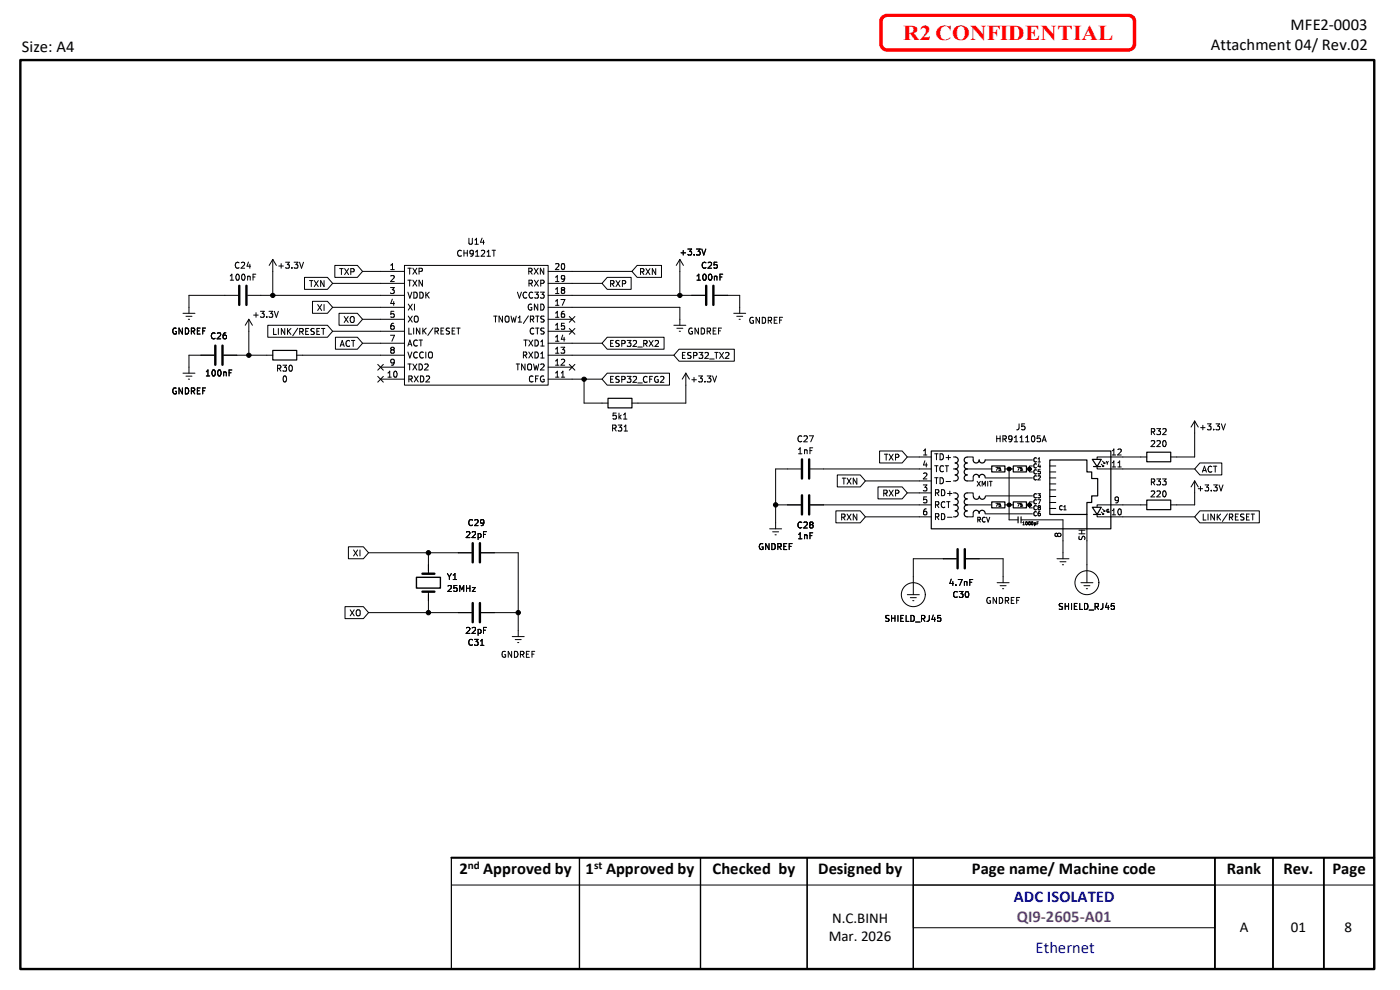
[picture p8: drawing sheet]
<svg xmlns="http://www.w3.org/2000/svg" width="297mm" height="210mm" viewBox="0 0 297 210" stroke-linecap="round" stroke-linejoin="round" font-family="sans-serif">
<defs><g id="words">
<text font-size="4.5" fill="#f00" x="191.6" y="8.4">R2 CONFIDENTIAL</text>
<g font-size="3.5">
<text x="4.7" y="11">Size: A4</text>
<text x="256.9" y="10.6">Attachment 04/ Rev.02</text>
<text x="273.8" y="6.4">MFE2-0003</text>
<text x="97.5" y="185.5">2</text>
<text x="102.5" y="185.5">Approved by</text>
<text x="124.2" y="185.5">1</text>
<text x="128.6" y="185.5">Approved by</text>
<text x="151.2" y="185.5">Checked by</text>
<text x="173.6" y="185.5">Designed by</text>
<text x="206.2" y="185.5">Page name/ Machine code</text>
<text x="260.3" y="185.5">Rank</text>
<text x="272.3" y="185.5">Rev.</text>
<text x="282.7" y="185.5">Page</text>
</g>
<g font-size="3.5" fill="#00f">
<text x="215.1" y="191.3">ADC ISOLATED</text>
<text x="219.7" y="202.2">Ethernet</text>
</g>
<text font-size="3.5" fill="#7030a0" x="215.7" y="195.5">QI9-2605-A01</text>
<g font-size="3.2">
<text x="176.5" y="195.8">N.C.BINH</text>
<text x="263.1" y="197.7">A</text>
<text x="273.9" y="197.7">01</text>
<text x="285.3" y="197.7">8</text>
<text x="175.8" y="199.6">Mar. 2026</text>
</g>
<g font-size="2.4">
<text x="99.2" y="184.4">nd</text>
<text x="126" y="184.4">st</text>
</g>
</g></defs>
<path d="M4.3 12.7h287.2v192.9h-287.2z" fill="none" stroke="#000" stroke-width=".51"/>
<path d="M187 3.4l.9-.5h51.5a1.68 1.68 0 0 1 1.5 1l.1 .3v5.5a1.63 1.63 0 0 1-1.3 1.2h-51.8a1.64 1.64 0 0 1-1.4-1.5v-4.9l.1-.6zM187.5 3.9l-.2 .6v4.9l.3 .6 .5 .2h51.4l.5-.2 .3-.4v-5.3l-.4-.6-.5-.1h-51.1z" fill="#f00"/>
<path d="M95.8 181.9h195.7" fill="none" stroke="#000" stroke-width=".42"/>
<g fill="none" stroke="#000" stroke-width=".21">
<path d="M48.9 59.4h.7M48.9 58.5l.3-.3v1.2M50.2 58.2h.1a.68 .68 0 0 1 .5 .6 .68 .68 0 0 1-.5 .6 .87 .87 0 0 1-.1-1.2zM50.7 55.8l-.2-.2-.3 .1a.7 .7 0 0 0 .1 1.2l.4-.1M51.2 55.8l.5-.2 .2 .4-.8 .9h.8M51.4 58.2h.2a.68 .68 0 0 1 .4 .6 .68 .68 0 0 1-.4 .6 .87 .87 0 0 1-.2-1.2zM52.5 58.6v.8M52.6 58.6l-.1 .1M52.6 58.6h.3l.2 .2v.6M52.7 55.6l-.3 .9h.8M53 56v.9M53.7 58.8h.4"/>
<path d="M54.3 58.2h-.6v1.2M57.9 55l.7 1.3M57.9 55l-.8 1.3M57.9 55v7.7M59.1 56.4h1M59.6 55.9v1M60.6 55.6h.8l-.4 .5 .3 .1v.6l-.2 .1-.5-.1M61.9 56.8v.1M62.4 55.6h.8l-.4 .5 .4 .2-.1 .6-.7-.1M63.5 55.6l.5 1.3 .4-1.3M64.6 58.8h4.9l1.1 1.3-1.1 1.3h-4.9zM65.7 59.5h.7"/>
<path d="M66 59.5v1.3M66.7 59.5l.8 1.3M67.5 59.5l-.8 1.3M68.7 59.5v1.3l-.7-1.3v1.3M71 56.3h4.8l1.1 1.3-1.1 1.2h-4.8zM72.1 57h.7M72.4 57v1.3M73.1 57l.9 1.3M74 57l-.9 1.3M74.4 57.7l.6-.1 .1-.5-.7-.1v1.3M76.9 57.6h8.9M82.9 57.2h.8"/>
<path d="M82.9 56.3l.4-.4v1.3M82.9 58.5h.6l.2 .3-.9 .9h.9M85.8 56.3h30.5v25.4h-30.5zM86.5 56.9h.7M86.5 59.4h.7M86.9 56.9v1.3M86.9 59.4v1.3M87.6 56.9l.8 1.3M87.6 59.4l.8 1.3M88.4 56.9l-.8 1.3M88.4 59.4l-.8 1.3M88.9 57.6l.7-.2v-.4l-.7-.1v1.3"/>
<path d="M89.6 59.4v1.3l-.7-1.3v1.3M97.8 53.2h.1M97.8 53.2h-.5a.7 .7 0 0 0 .2 1.2l.4-.2M98.4 53.1v1.3M98.4 53.7h.7M99.1 53.1v1.3M99.5 50.5v1.1l.2 .2 .5-.1v-1.2M100.4 53.6l-.2 .3-.5-.1v-.6l.5-.1a.79 .79 0 0 1-.2 1.3h-.2M100.8 51.8h.7M100.8 50.9l.3-.4v1.3M100.9 54.4h.7M100.9 53.5l.4-.4v1.3"/>
<path d="M102.1 53.2l.5-.1 .2 .4-.7 .9h.7M102.3 50.5l-.4 .9h.8M102.6 51v.8M103.3 53.5l.4-.4v1.3M103.3 54.4h.8M104.4 53.1h.7M104.8 53.1v1.3M112.2 57.6l.6-.1 .1-.2-.1-.3-.6-.1v1.3M112.5 57.6l.4 .6M113.3 56.9l.9 1.3M113.4 59.4l.8 1.3M114.2 56.9l-.9 1.3"/>
<path d="M114.2 59.4l-.8 1.3M115.4 56.9v1.3l-.8-1.3v1.3M116.3 57.6h17.8M117.9 56l.5-.1 .2 .4-.8 .9h.8M117.9 59.7h.7M117.9 58.8l.3-.3v1.2M119.2 56l.2-.1a.68 .68 0 0 1 .4 .7 .68 .68 0 0 1-.4 .6l-.3-.5zM119.8 59l-.3 .2h-.3l-.1-.2v-.5h.6a.91 .91 0 0 1-.3 1.2h-.2M128.8 58.8h5.1v2.6h-5.1l-1.1-1.3zM130.7 59.5l.8 1.3M131.5 59.5l-.8 1.3M135.2 56.3h5.1v2.5h-5.1l-1.1-1.2z"/>
<path d="M135.9 57.7l.6-.1 .1-.5-.7-.1v1.3M136.2 57.7l.4 .6M137 57l.9 1.3M137.9 57l-.9 1.3M139.1 57v1.3l-.7-1.3v1.3M144.2 55l-.7 1.3M144.2 55l.8 1.3M144.2 55v7.7M144.5 53.6h1M144.9 53.1v1M145.9 52.8h.8l-.4 .5 .4 .3-.1 .5-.7-.1M147.3 54v.1"/>
<path d="M147.7 52.8h.8l-.4 .5 .4 .3-.1 .5-.7-.1M147.9 59.4h.7M147.9 58.5l.4-.3v1.2M148.9 52.8l.4 1.3 .4-1.3M149.3 58.2h.1a.68 .68 0 0 1 .4 .6 .68 .68 0 0 1-.4 .6 .87 .87 0 0 1-.1-1.2zM149.8 55.8a.56 .56 0 0 0-.8 .5 .56 .56 0 0 0 .8 .5M150.2 55.8l.5-.2 .3 .4-.8 .9h.8M150.4 58.3l.2-.1a.63 .63 0 0 1 .5 .6 .63 .63 0 0 1-.6 .6l-.2-.4zM151.6 58.7l.5-.1v.8M151.6 58.6v.8M152.1 55.6h-.6v.6h.6l.1 .4-.3 .3-.4-.1M152.7 58.8h.5"/>
<path d="M153.3 58.2h-.6v1.2M37.4 69.6a.63 .63 0 0 0-.8 .5 .63 .63 0 0 0 .5 .8l.3-.2v-.4h-.2M38.7 69.6v1.3l-.7-1.3v1.3M38.8 66.5h2.6M38.8 79.2h2.6M39.3 69.6h.5a.69 .69 0 0 1 .2 .8 .69 .69 0 0 1-.7 .5zM39.5 67.1h1.2M39.5 79.8h1.2M40 67.7h.2M40.9 70.3l.4 .6M41.2 70.2l-.6 .1M41.2 70.1l.1-.3-.1-.2h-.6v1.3"/>
<path d="M41.2 70.1v.1M41.9 70.2h.4M42.5 69.6h-.6v1.3h.6M43 70.2h.4M43.6 69.6h-.6v1.3M43.8 79.8h.7M43.8 78.9l.3-.4v1.3M45.1 78.5h.2a.68 .68 0 0 1 .4 .6 .68 .68 0 0 1-.4 .7 .87 .87 0 0 1-.2-1.3zM45.4 75.4h-5.3v3.8M45.6 70.7h-.5a.69 .69 0 0 0-.3 .7 .69 .69 0 0 0 .6 .5l.2-.1M46.1 70.7h.6l.1 .3-.7 .9h.7M46.4 78.5h.1a.68 .68 0 0 1 .4 .6 .68 .68 0 0 1-.4 .7 .87 .87 0 0 1-.1-1.3z"/>
<path d="M47.5 75.4h10.4M47.5 78.9v.9M47.5 79h.4l.1 .8M47.9 70.6h-.2a.82 .82 0 0 0-.1 1.3l.4-.1v-.6l-.4-.1-.3 .2M48.6 79.1h.4M49.2 78.5h-.6v1.3M50.5 62.7h-10.4v3.8M52.5 62.7h33.3M52.8 67.7l.8 1.3M52.8 67.7l-.8 1.3M52.8 67.7v7.7M53.8 66.8h1"/>
<path d="M54.3 66.3v1M55.2 66h.8l-.4 .5 .4 .1v.6l-.2 .1-.6-.1M56.6 67.2v.1M56.8 69h12.7l1.1 1.3-1.1 1.2h-12.7zM57.1 66h.8l-.5 .5 .5 .3-.2 .5-.6-.1M58 69.7v1.3h.6M58.2 66l.4 1.3 .5-1.3M58.9 78.1l.6-.1 .1-.3-.1-.2h-.6v1.2M59.1 69.7v1.3M59.2 78.1l.4 .6M60 77.5h.8l-.4 .4 .3 .2v.6l-.7-.1M60.2 79.8h.2a.63 .63 0 0 1 .4 .6 .63 .63 0 0 1-.6 .6l-.1-.4z"/>
<path d="M60.4 69.7v1.3l-.7-1.3v1.3M61 69.7v1.3M61.2 70.2l.5 .8M61.5 77.5h.1a.68 .68 0 0 1 .4 .6 .68 .68 0 0 1-.4 .6 .87 .87 0 0 1-.1-1.2zM61.7 69.7l-.7 .7M62.9 75.4h22.9M63.2 69.6l-1.1 1.6M63.6 70.4l.6-.1 .1-.2v-.3l-.7-.1v1.3M63.9 70.4l.4 .6M64.9 70.3h.4M65.5 69.7h-.6v1.3h.6M66.3 63.9h3.2l1.1 1.3-1.1 1.3h-3.2z"/>
<path d="M66.7 69.8l-.5-.1-.2 .2 .1 .3 .5 .3v.3l-.6 .1M67.2 70.3h.4M67.4 64.6l.8 1.3M67.8 69.7h-.6v1.3h.6M68.2 69.7h.7M68.2 64.6l-.8 1.3M68.6 69.7v1.3M68.7 64.6v1.3M70.6 60.1h15.2M70.6 65.2h15.2M70.6 70.3h15.2M71.2 71.5h4.6l1.1 1.3-1.1 1.3h-4.6z"/>
<path d="M71.9 66.5h3.9l1.1 1.2-1.1 1.3h-3.9zM72.2 73.5l.4-1.3 .4 1.3M72.3 73.2h.6M73 67.1l.9 1.3M73.9 67.1l-.9 1.3M74.2 72.3a.6 .6 0 0 0-.9 .5 .6 .6 0 0 0 .7 .7l.2-.1M74.4 67.3l.4-.2a.78 .78 0 0 1 0 1.3h-.3a.9 .9 0 0 1-.1-1.1zM74.5 72.2h.8M74.9 72.2v1.3M76.9 67.7h8.9M76.9 72.8h8.9M80.1 79.8l1.2 1.3"/>
<path d="M80.1 77.3l1.2 1.2M80.7 77.9h5.1M81.3 79.8l-1.2 1.3M81.3 77.3l-1.2 1.2M82.3 79.1l.4-.4v1.3M82.8 61h.9l-.5 .5h.3l.2 .2-.1 .4-.2 .2-.6-.2M82.8 71.1h.9l-.6 1.3M83.1 74.2l-.2-.2 .2-.3h.3l.3 .2-.3 .3M83.1 74.2l-.2 .3v.2l.2 .2h.4l.2-.2v-.2l-.3-.3M83.1 74.2h.3M83.2 63.5l-.3 .9h.8M83.5 68.6l-.4 .1a.91 .91 0 0 0-.1 1.1h.5l.2-.5-.3-.2h-.4l-.1 .2"/>
<path d="M83.5 64v.8M83.6 66h-.6l-.1 .7 .6-.1 .2 .5-.3 .2-.5-.1M83.7 76.8l-.3 .2h-.4l-.1-.2v-.3l.2-.3 .5 .1a.94 .94 0 0 1-.2 1.1l-.4 .1M83.7 78.9l.1-.2a.68 .68 0 0 1 .5 .7 .68 .68 0 0 1-.5 .6l-.3-.5zM86.5 62l.5 1.2 .4-1.2M86.5 73.4l.5-1.3 .4 1.3M86.5 74.7l.5 1.2 .4-1.2M86.5 77.2h.7M86.6 64.5l.9 1.3M86.6 67.1l.9 1.2M86.7 73h.5M86.7 69.6v1.3h.6"/>
<path d="M86.9 77.2v1.3M87.5 64.5l-.9 1.3M87.5 67.1l-.9 1.2M87.6 77.2l.8 1.3M87.8 69.6v1.3M87.8 62a.64 .64 0 0 1 .7 .6 .64 .64 0 0 1-.7 .6zM87.9 79.8l.8 1.2M87.9 64.5v1.3M88.1 67.1h.4a.81 .81 0 0 1-.1 1.2l-.5-.1v-.7zM88.4 77.2l-.8 1.3M88.5 72.3a.6 .6 0 0 0-.8 .4 .6 .6 0 0 0 .6 .7l.2-.1M88.5 74.8a.6 .6 0 0 0-.8 .4 .6 .6 0 0 0 .6 .7l.2-.1"/>
<path d="M88.7 79.8l-.8 1.2M88.9 77.2a.64 .64 0 0 1 .7 .7 .64 .64 0 0 1-.7 .6zM88.9 72.1h.7M89.1 62a.64 .64 0 0 1 .7 .6 .64 .64 0 0 1-.7 .6zM89.1 69.6v1.3l-.8-1.3v1.3M89.2 79.8a.64 .64 0 0 1 .7 .6 .64 .64 0 0 1-.7 .6zM89.3 72.1v1.3M89.7 69.6v1.3M89.8 74.8a.6 .6 0 0 0-.9 .4 .6 .6 0 0 0 .7 .7l.2-.1M89.9 70.1l.5 .8M90.1 77.3h.6l.1 .3-.8 .9h.8M90.3 62v1.2"/>
<path d="M90.3 74.7v1.2M90.4 69.6l-.7 .7M90.4 79.9l.6-.1 .1 .3-.8 .9h.8M90.6 62.5l.5 .7M91.1 62l-.8 .7M91.1 74.7h.3l.3 .1v.7l-.1 .4h-.4l-.2-.1-.1-.7zM91.9 69.6l-1.1 1.6M92.3 70.3l.7-.2v-.4l-.7-.1v1.3M92.6 70.3l.4 .6M93.6 70.2h.4M94.1 69.6h-.5v1.3h.5M95.4 69.6l-.7 .1v.4l.5 .2 .2 .3-.3 .3-.4-.1"/>
<path d="M95.9 70.2h.5M96.5 69.6h-.6v1.3h.6M96.9 69.6h.7M97.2 69.6v1.3M104.7 67.1h.8M105.1 67.1v1.2M106.6 67.1v1.2l-.7-1.2v1.2M107.3 67.1h.4l.2 .1 .1 .7-.2 .4h-.4l-.2-.1-.1-.7zM108.4 67.1l.3 1.2 .3-.9 .2 .9 .3-1.2M109.5 77.2h.7M109.8 62l.4 1.2 .4-1.2M109.9 77.2v1.3"/>
<path d="M109.9 68.3h.8M109.9 67.4l.4-.3v1.2M111 75.4l.7-.2 .1-.3-.2-.2h-.6v1.2M111.1 72.1h.8M111.3 75.4l.5 .5M111.4 77.2v1.3l-.7-1.3v1.3M111.5 72.1v1.3M111.8 62.1l-.6-.1a.69 .69 0 0 0-.2 .7 .69 .69 0 0 0 .5 .5l.3-.1M112.1 77.3l.4-.1 .2 .2 .1 .7-.2 .3-.4 .1-.2-.2-.1-.7zM112.1 67l-1.1 1.6M112.2 72.1l.8 1.3M112.2 74.7l.8 1.2"/>
<path d="M112.2 60.1l.7-.1v-.4l-.7-.2v1.3M112.5 60.1l.4 .6M112.8 64.6a.6 .6 0 0 0-.7 .6 .6 .6 0 0 0 .7 .5v-.5h-.2M112.8 67.7l.4 .6M113 62.1l-.5-.1a.69 .69 0 0 0-.3 .7 .69 .69 0 0 0 .6 .5l.2-.1M113 72.1l-.8 1.3M113 74.7l-.8 1.2M113.1 79.9l-.1-.1a.63 .63 0 0 0-.7 .5 .63 .63 0 0 0 .4 .7l.4-.1M113.2 67.6l-.7 .1M113.2 67.6v-.5h-.7v1.2M113.2 67.6h.1M113.2 77.2l.3 1.3 .2-.9 .3 .9 .3-1.3"/>
<path d="M113.2 69.7a.6 .6 0 0 0-.8 .5 .6 .6 0 0 0 .6 .7l.2-.2M113.5 62h.7l-.4 .4 .4 .2v.5l-.2 .1-.5-.1M113.5 72.1a.64 .64 0 0 1 .7 .7 .64 .64 0 0 1-.7 .6zM113.5 74.7a.64 .64 0 0 1 .7 .6 .64 .64 0 0 1-.7 .6zM113.6 67.1h.7M113.6 69.6h.7M114 67.1v1.2M114 69.6v1.3M114.1 64.5v1.3l-.7-1.3v1.3M114.2 79.8h-.6v1.2M114.6 62h.8l-.4 .4 .4 .3-.1 .5-.7-.1M114.7 60.1l.7-.1v-.3l-.1-.2-.6-.1v1.3"/>
<path d="M114.7 73.4h.7M114.7 75.9h.7M114.7 77.3h.6l.1 .3-.8 .9h.8M114.7 64.5l.5 .1a.69 .69 0 0 1 .2 .7 .69 .69 0 0 1-.7 .5zM114.7 72.5l.4-.4v1.3M114.7 75.1l.4-.4v1.2M115.4 79.8h-.5a.69 .69 0 0 0-.3 .7 .69 .69 0 0 0 .6 .5l.2-.1v-.4h-.2M115.4 67.1l-.6 .1v.3l.5 .3 .1 .3-.2 .2h-.5M115.4 69.6l-.6 .1v.4l.5 .2 .1 .3-.2 .3-.5-.1M116.3 65.2h27.9v3.8M116.3 67.7h5.1M116.3 62.7h33.3"/>
<path d="M116.3 60.1h11.4M116.3 70.3h5.1M116.3 72.8h11.4M116.3 75.4h26.7M116.3 77.9h5.1M117.9 67.3h.7M117.9 62.3h.7M117.9 69.8h.7M117.9 74.9h.7M117.9 77.5h.7M117.9 61.3l.3-.3v1.3M117.9 63.9l.3-.4v1.3"/>
<path d="M117.9 66.4l.3-.4v1.3M117.9 69l.3-.4v1.2M117.9 71.5l.3-.4v1.3M117.9 74l.3-.3v1.2M117.9 76.6l.3-.4v1.3M117.9 79.1l.3-.4v1.3M117.9 64.8h.7M117.9 72.4h.7M119 73.7h.8l-.4 .5h.3l.1 .2-.1 .4h-.7M119 63.5h.8l-.5 1.3M119.1 76.3l.4-.1 .3 .4-.8 .9h.8M119.1 79.1l.3-.4v1.3"/>
<path d="M119.3 61.5l-.2-.2 .2-.3h.4l.1 .2-.3 .3M119.3 61.5l-.2 .3v.3l.2 .2h.2l.3-.3v-.2l-.3-.3M119.3 61.5h.2M119.4 71.1l-.3 .9h.7M119.7 66h-.3l-.3 .4v.7l.2 .2 .4-.1 .1-.4-.1-.2-.4-.1-.2 .3M119.7 71.5v.9M119.7 68.6h-.6v.6l.6-.1 .1 .5-.3 .2h-.4M120.8 77.3l1.2 1.2M120.8 69.7l1.2 1.2M120.8 67.1l1.2 1.3M122 77.3l-1.2 1.2M122 69.7l-1.2 1.2"/>
<path d="M122 67.1l-1.2 1.3M128.8 79.2h13.2v2.5h-13.2l-1.1-1.3zM128.8 71.5h12.1v2.6h-12.1l-1.1-1.3zM129.5 72.8h.5M129.5 60.2l.7-.1v-.5l-.7-.1v1.3M129.8 60.2l.5 .6M130.1 79.8h-.6v1.3h.6M130.1 72.2h-.6v1.3h.6M131.4 79.9l-.5-.1-.2 .2v.3a.49 .49 0 0 1 .5 .2 .49 .49 0 0 1 0 .6h-.6M131.4 72.3l-.5-.1-.2 .1v.4a.49 .49 0 0 1 .5 .2 .49 .49 0 0 1 0 .5h-.6M131.9 72.9l.7-.1v-.5l-.7-.1v1.3M132.6 60.1l-.6 .1"/>
<path d="M132.7 60.1l.1-.3-.2-.2-.6-.1v1.3M132.7 60.1h-.1M133.1 79.8h.8l-.5 .5 .5 .3-.2 .5-.6-.1M133.1 72.2h.8l-.5 .5 .5 .2-.2 .5h-.6M134.3 80l.5-.2 .2 .4-.7 .9h.7M134.3 72.3l.5-.1 .2 .4-.7 .9h.7M135.3 73.6h1M136.6 72.9l.6-.1v-.5l-.6-.1v1.3M136.9 72.9l.4 .6M137.3 80l-.3-.2-.3 .1a.7 .7 0 0 0 .2 1.2l.4-.1M137.7 72.2l.9 1.3M138.4 79.8h-.6v1.3"/>
<path d="M138.6 72.2l-.9 1.3M139 72.3l.4-.1 .3 .4-.8 .9h.8M139.6 79.9h-.5a.7 .7 0 0 0 .2 1.2l.4-.1v-.4h-.3M140.1 80l.5-.2 .2 .4-.7 .9h.7M143 69h2.5M143.6 69.6h1.3M144.1 74.1h11.7v2.5h-11.7l-1.1-1.2zM144.1 70.3h.3M144.8 75.4h.4M145.4 74.8h-.6v1.2h.6M145.5 79.2v6.3h-11.4M145.5 79.2l.8 1.2"/>
<path d="M145.5 79.2l-.8 1.2M146.6 74.8h-.5l-.2 .1v.4a.49 .49 0 0 1 .5 .1 .49 .49 0 0 1 .1 .6h-.6M146.9 69.6h-.6a.69 .69 0 0 0-.2 .7 .69 .69 0 0 0 .5 .6l.3-.2v-.4h-.3M147.2 75.4l.6-.1v-.4l-.6-.1v1.2M148.2 69.6v1.3l-.8-1.3v1.3M148.2 79.8h.8l-.4 .4 .4 .3-.1 .5-.7-.1M148.3 74.8h.8l-.4 .5 .4 .2-.1 .5-.7-.1M148.8 69.6a.64 .64 0 0 1 .7 .6 .64 .64 0 0 1-.7 .7zM149.6 74.9l.4-.1 .3 .3-.8 .9h.8M150 70.3l.7-.1v-.6h-.7v1.3M150 79.8h.8l-.4 .4 .4 .3-.1 .5-.7-.1M150.3 70.3l.4 .6"/>
<path d="M150.5 76.2h1M151.2 79.8l.4 1.2 .4-1.2M151.3 70.2h.4M151.6 62.7h5.3v3.8M151.6 74.8h.8M151.9 69.6h-.6v1.3h.6M152 74.8v1.2M152.4 70.2h.5M152.7 74.8l.8 1.2M153.1 69.6h-.7v1.3M153.5 74.8l-.8 1.2M153.9 74.9l.5-.1 .2 .3-.8 .9h.8"/>
<path d="M155.7 66.5h2.5M156.3 67.1h1.3M156.8 67.7h.3M159.8 67.4h-.5a.69 .69 0 0 0-.2 .7 .69 .69 0 0 0 .5 .5l.3-.1v-.5h-.3M161.1 67.3v1.3l-.7-1.3v1.3M161.7 67.3a.64 .64 0 0 1 .7 .6 .64 .64 0 0 1-.7 .7zM163 68l.6-.1v-.5l-.6-.1v1.3M163.3 68l.4 .6M164.3 67.9h.4M164.9 67.3h-.6v1.3h.6M165.4 67.9h.4M166 67.3h-.6v1.3"/>
<path d="M37.4 82.3a.63 .63 0 0 0-.8 .5 .63 .63 0 0 0 .5 .8l.3-.2v-.4h-.2M38.7 82.3v1.3l-.7-1.3v1.3M39.3 82.3h.5a.69 .69 0 0 1 .2 .8 .69 .69 0 0 1-.7 .5zM40 80.4h.2M40.6 83l.6-.2 .1-.3-.1-.2h-.6v1.3M40.9 83l.4 .6M41.9 82.9h.4M42.5 82.3h-.6v1.3h.6M43 82.9h.4M43.6 82.3h-.6v1.3M80.7 80.4h5.1M82.3 80h.7"/>
<path d="M86.7 80.4l.7-.1 .1-.3-.2-.2h-.6v1.2M87 80.4l.5 .6M113.6 80.3h.4M116.3 80.4h11.4M117.9 80h.7M119.1 80h.7M123.9 80.4v5.1h5.1M129.5 80.4h.5M130 90.8l.6-.1 .1-.3-.1-.2h-.6v1.2M130.3 90.8l.4 .6M130.7 87.6h-.6l-.1 .6 .2-.1 .5 .1v.6l-.2 .1-.5-.1M131.1 90.2h.8l-.4 .4 .4 .2v.5l-.2 .1-.6-.1"/>
<path d="M131.3 87.6v1.3M131.4 88.4l.4 .5M131.8 88.1l-.5 .4M131.9 80.5l.7-.1v-.4l-.7-.2v1.3M132.3 88.9h.7M132.3 88l.3-.4v1.3M132.4 91.4h.7M132.4 90.6l.4-.4v1.2M135.3 81.2h1M137.8 80.4h.5M146.8 80.6h.9M147.2 80.1v.9"/>
<path d="M149.6 80.9v.1M169.4 96.3h.7M169.4 95.4l.4-.4v1.3M169.9 99.5h-5.4v12.7M170.1 92.6a.61 .61 0 0 0-.9 .4 .61 .61 0 0 0 .6 .7l.3-.1M170.6 92.6l.6-.1 .1 .3-.8 .9h.8M170.7 95.5h.5v.8M170.7 95.4v.9M171.7 92.5h.9l-.6 1.2M171.8 95.6h.5M171.9 99.5h25.7M172.4 95h-.6v1.3"/>
<path d="M186.6 95.7h4.8l1.1 1.2-1.1 1.3h-4.8zM187.6 96.4h.7M188 96.4v1.2M188.6 96.4l.9 1.2M189.5 96.4l-.9 1.2M190 97l.6-.1 .1-.1-.1-.3-.6-.1v1.2M192.5 96.9h5.1M195.9 96.5h.7M195.9 95.6l.4-.4v1.3M196.2 97.7l-.3 .9h.8M196.5 98.2v.9M198.3 96.3h.7"/>
<path d="M198.3 98.8h.7M198.7 96.3v1.2M198.7 98.8v1.3M199.4 96.3a.64 .64 0 0 1 .8 .6 .64 .64 0 0 1-.8 .6zM200.2 98.9l-.1-.1a.63 .63 0 0 0-.8 .5 .63 .63 0 0 0 .5 .8l.4-.2M200.5 98.8h.8M200.7 97.1h1M200.9 98.8v1.3M201.2 96.6v.9M202.3 99.5h.3M202.3 96.9h.3M205.2 96.9h1.3v.7"/>
<path d="M205.2 99.5h5.2M209 97.6h10M211.3 99.1h.4l-.3 .7M211.5 92.5v1.2M211.5 93h.7M211.9 99.7h.1M211.9 99.4h.3v.3M211.9 99.7h.3M212.2 92.5v1.2M212.2 99.7h.1M212.2 99.1h-.3v.3M212.8 93.1l.6-.1v-.4l-.6-.1v1.2"/>
<path d="M213.1 93.1l.4 .6M213.2 99.5h1.8M214.1 99.5v10.8h1.9M214.7 93l-.2 .3-.5-.2 .1-.6h.4a.79 .79 0 0 1-.2 1.2h-.2M215.2 93.7h.7M215.2 92.8l.4-.3v1.2M215.9 99.1h.4l-.3 .7M216.2 89.9v.9l-.2 .3-.3 .1M216.4 93.7h.7M216.4 92.8l.3-.3v1.2M216.5 99.7h.1M216.5 99.4h.3v.3"/>
<path d="M216.5 99.7h.3M216.8 99.7h.1M216.8 90.5h.5l.2 .4-.3 .3-.5-.1M216.8 99.1h-.3v.3M216.8 90.5h-.1M217.4 89.9h-.6l-.1 .6M217.6 93.7h.7M217.6 92.8l.4-.3v1.2M217.9 99.5h.5M219 92.5h.1a.68 .68 0 0 1 .5 .6 .68 .68 0 0 1-.5 .6 .87 .87 0 0 1-.1-1.2zM219 98.8h-.6v1.3h.6M219.9 98.5a.39 .39 0 0 0-.6 .3 .39 .39 0 0 0 .6 .4"/>
<path d="M219.9 97.2a.39 .39 0 0 0-.6 .4 .39 .39 0 0 0 .6 .3M219.9 99.7a.39 .39 0 0 0-.6 .4 .39 .39 0 0 0 .6 .4M220.2 98h.5M220.2 97.4l.3-.3v.9M220.4 98.3l-.2 .7h.6M220.6 98.7v.6M220.7 92.5h-.6l-.1 .5 .5-.1 .3 .3v.3l-.3 .2-.5-.1M220.7 99.7h-.4l-.1 .4 .4-.1 .1 .5h-.5M221.1 93.7l.4-1.2 .5 1.2M221.2 93.3h.6M222.7 98.8h1.3M232.7 99v.5h20.7"/>
<path d="M233.6 98.5l.5 .5h-.2M233.9 97.8l.5 .5h-.3M234.1 98.7v.3M234.4 98.1v.2M234.7 97.9l.2 .3M234.9 98.2v.3M235.1 97.9l-.2 .3M236 96.5h.7M236 95.6l.3-.4v1.3M236 98.2l.3-.4v1.3M236 99.1h.7M237.2 95.4l.5-.2 .2 .4-.8 .9h.8"/>
<path d="M237.2 99.1h.7M237.2 98.2l.3-.4v1.3M243.3 96.9h-10.6v.6M244.2 93.6l.5-.1 .3 .4-.8 .8h.8M244.3 91.6l.6-.1v-.4l-.6-.2v1.3M244.6 91.6l.4 .6M245.4 90.9h.8l-.4 .5 .4 .3-.1 .5-.7-.1M245.4 93.6l.6-.1 .2 .4-.8 .8h.8M246.7 91.1l.6-.1 .1 .3-.8 .9h.8M246.8 93.6l.2-.1a.63 .63 0 0 1 .4 .6 .63 .63 0 0 1-.6 .6l-.1-.4zM253.4 89.3l.8 1.3M253.4 89.3l-.7 1.3"/>
<path d="M253.4 89.3v7.6h-5M254.6 98.2h4.6v2.6h-4.6l-1.2-1.3zM254.7 90.7h1M255.2 90.2v1M255.2 99.8h.6M256.2 89.9h.7l-.4 .5 .3 .1M256.8 90.5h.1M256.9 90.5l-.1 .6h-.6M257.1 99l-.3-.1-.3 .1a.7 .7 0 0 0 .2 1.2l.4-.2M257.4 98.9h.7M257.5 91.1v.1M257.8 98.9v1.3"/>
<path d="M258 89.9h.7l-.4 .5 .4 .1v.6l-.2 .1-.5-.1M259.1 89.9l.4 1.3 .5-1.3M73.9 116h3.2l1.1 1.3-1.1 1.2h-3.2zM75 116.7l.9 1.2M75.9 116.7l-.9 1.2M76.4 116.7v1.2M78.2 117.3h21.8M90.9 117.3v4.4M99 112.9l.4-.1 .3 .3-.8 .9h.8M100.2 112.9l.5-.1 .2 .3-.8 .9h.8M100.2 110.4l-.5-.1a.69 .69 0 0 0-.3 .7 .69 .69 0 0 0 .6 .5l.2-.1M100.7 110.4l.5-.2 .2 .4-.7 .9h.7"/>
<path d="M101.4 113.2v1.3M101.4 113.2h.4l.3 .3-.2 .5h-.5M102.1 117.3h7.8v17.7M102.6 113.4h.4M102.7 110.8l-.3 .2-.4-.1v-.5l.4-.2a.79 .79 0 0 1-.1 1.3h-.2M103.2 112.8h-.6v1.2M161.8 115.4h-.5a.69 .69 0 0 0-.2 .7 .69 .69 0 0 0 .5 .5l.3-.1v-.5h-.3M163.2 115.3v1.3l-.8-1.3v1.3M163.3 112.2h2.5M163.7 115.3a.64 .64 0 0 1 .8 .7 .64 .64 0 0 1-.8 .6zM163.9 112.8h1.3M164.4 113.5h.3"/>
<path d="M164.5 107.1h5.4M165 116l.7-.1v-.5l-.7-.1v1.3M165.3 116l.4 .6M166.3 115.9h.4M166.9 115.3h-.6v1.3h.6M167.4 115.9h.5M168.1 115.3h-.7v1.3M169.4 113.4l.4-.4v1.3M169.4 114.3h.7M170.1 110.9a.56 .56 0 0 0-.8 .5 .56 .56 0 0 0 .8 .5M170.6 110.9l.4-.2 .3 .4-.8 .9h.8M170.7 113.6l.5-.1v.8"/>
<path d="M170.7 113.5v.8M171.8 113.6h.5M171.9 107.1h25.7M172 111.3l-.2 .2v.4l.2 .1h.3l.2-.2v-.3l-.2-.2M172 111.3l-.2-.3 .2-.3 .4 .1 .1 .2-.2 .3M172 111.3h.3M172.4 113h-.6v1.3M177.3 108.4h5.2l1.1 1.2-1.1 1.3h-5.2zM177.6 100.8h4.9l1.1 1.2-1.1 1.3h-4.9zM178.6 109.7l.6-.1v-.4l-.6-.1v1.2M178.7 101.4h.7M178.9 109.7l.4 .6"/>
<path d="M179 101.4v1.3M179.7 109.1l.9 1.2M179.7 101.4l.9 1.3M180.6 109.1l-.9 1.2M180.6 101.4l-.9 1.3M181.8 101.4v1.3l-.8-1.3v1.3M181.8 109.1v1.2l-.8-1.2v1.2M183.6 102h14M183.6 109.6h14M186.3 103.3h5.1l1.1 1.3-1.1 1.2h-5.1zM187.5 104.6h.6l.1-.5-.7-.1v1.2M187.8 104.6l.4 .6"/>
<path d="M188.6 104l.9 1.2M189.5 104l-.9 1.2M190 104.6h.6l.1-.2-.1-.3-.6-.1v1.2M192.5 104.6h5.1M195.9 102.9h.7l-.4 .5 .4 .1v.6h-.7M195.9 108.7l.3-.2h.3l.1 .2v.4l-.6 .1M195.9 100.5l.5-.2 .2 .4-.7 .9h.7M196 109.1v.1M196.5 107.9l-.3 .1a.94 .94 0 0 0-.2 1.1M196.6 105.4h-.6l-.1 .6h.6l.1 .6h-.7M198.3 101.3h.7M198.5 107.1l.6-.1v-.5l-.6-.1v1.3"/>
<path d="M198.5 104.6l.6-.2v-.5h-.6v1.3M198.5 109.6l.6-.1v-.5h-.6v1.2M198.7 101.3v1.3M198.8 104.6l.4 .6M198.8 107.1l.4 .6M198.8 109.6l.4 .6M199.4 101.3a.64 .64 0 0 1 .8 .7 .64 .64 0 0 1-.8 .6zM199.7 109a.64 .64 0 0 1 .8 .6 .64 .64 0 0 1-.8 .6zM199.7 103.9a.64 .64 0 0 1 .8 .6 .64 .64 0 0 1-.8 .7zM200.4 106.6a.6 .6 0 0 0-.8 .4 .6 .6 0 0 0 .6 .7l.2-.1M200.7 102.2h1M200.8 106.4h.7"/>
<path d="M201 109.7h1M201 104.7h1M201.2 106.4v1.3M201.5 104.2v1M202.3 107.1h.3M202.3 102h.3M202.3 104.6h.3M202.3 109.6h.3M202.9 118.5h-9.1v7.7M204.9 118.5h7.9v5.1M205.2 104.6h1.3v.6M205.2 107.1h5.1"/>
<path d="M206.5 101.4v.6h-1.3M206.5 109v.6h-1.3M207.3 102.1l.7 1M207.4 110.3l.5-.1v-.4l-.5-.1v1M207.6 110.3l.4 .4M208 102.1l-.7 1M208.4 103.1v-1l.3 .7 .3-.7v1M209 109.8a.48 .48 0 0 0-.6 .4 .48 .48 0 0 0 .6 .5M209 101.4h10M209 109h10M209.1 105.2h9.9M209.3 109.7l.3 1 .4-1"/>
<path d="M209.5 102.1v1M209.9 102.1h.6M210.2 102.1v1M211.3 106.8h.4l-.3 .6M211.9 107.4h.1M211.9 107h.3v.4M211.9 107.4h.3M212.2 107.4h.1M212.2 106.8h-.3v.3M213.2 107.1h1.8M215.9 106.8h.4l-.3 .6M216.5 107.4h.1"/>
<path d="M216.5 107h.3v.4M216.5 107.4h.3M216.6 110.3h8.9v8.2M216.8 107.4h.1M216.8 106.8h-.3v.3M217 111.3h.3M217 110.9l.2-.2v.6M217.6 110.7a.28 .28 0 0 1 .4 .3 .28 .28 0 0 1-.4 .3zM217.9 107.1h.5M218.3 111.3h.1M218.3 110.7h.1M218.3 111.3h.2"/>
<path d="M218.3 110.7h.2M218.3 110.7v.6M218.5 110.7h.1M218.5 111.3h.1M218.5 110.7v.6M218.9 110.7h.1M218.9 111.3h.1M218.9 110.7v.6M218.9 111.3h.2M218.9 110.7h.2M219 106.5h-.6v1.2h.6M219.1 110.7h.1"/>
<path d="M219.1 111.3h.1M219.1 110.7v.6M219.5 111h.3l-.1 .3h-.2M219.5 110.9v.6M219.9 108.6a.39 .39 0 0 0-.6 .4 .39 .39 0 0 0 .6 .3M219.9 101a.39 .39 0 0 0-.6 .4 .39 .39 0 0 0 .6 .3M219.9 104.8a.39 .39 0 0 0-.6 .4 .39 .39 0 0 0 .6 .3M219.9 106.1a.39 .39 0 0 0-.6 .3 .39 .39 0 0 0 .6 .4M219.9 107.4a.39 .39 0 0 0-.6 .3 .39 .39 0 0 0 .6 .4M220 111h.2M220.2 104.7h.5l-.3 .4 .3 .1v.3h-.5M220.2 106h.6l-.4 .9"/>
<path d="M220.2 101l.4-.1 .1 .3-.5 .6h.5M220.3 110.7h-.3v.6M220.4 107.7l-.2 .1 .2 .4 .3-.2-.1-.3M220.4 107.7l-.2-.2 .2-.2 .3 .1-.1 .3M220.4 107.7h.2M220.6 108.5l-.3 .3-.1 .5 .2 .1 .3-.1-.1-.4h-.2l-.2 .2M222.7 101.4h1.3M222.7 102.7h1.3M222.7 103.9h1.3M222.7 105.3h1.3M222.7 106.6h1.3M222.7 100.1h1.3"/>
<path d="M222.7 107.9h1.3M224.2 118.5h2.6M224.4 113.3l-.3-.2-.3 .2 .1 .4 .2 .1 .3-.2M224.4 113.3v.3M224.9 119.2h1.2M225 113.2l-.4-.1-.2 .2M225 113.2h.1M225 113.2l.1 .4-.3 .2h-.2l-.2-.2M225.3 107.4a.39 .39 0 0 0-.5 .3 .39 .39 0 0 0 .5 .4M225.4 119.8h.2M225.7 108.2h.5M225.7 107.5l.2-.2v.9"/>
<path d="M228.9 113.2h1.3M228.9 112.5h1.3M228.9 113.7v.7h.5l.2-.5 .3-.2 .3 .3-.1 .5M229.5 112.5v.7M230.6 112.2v11.4M232.7 109.1v.5h20.7M233.6 108.6l.5 .5h-.2M233.9 108l.5 .5h-.3M234.1 108.9v.2M234.4 108.2v.3M235.1 108.4h.1v.2M235.2 108.6h.1"/>
<path d="M235.2 108.1a.29 .29 0 0 0-.4 .3 .29 .29 0 0 0 .4 .2M236 109.2h.7M236 108.3l.3-.4v1.3M237 105.4l-.4 .3v.4l.4 .1M237 106.6l-.3 .1M237.1 105.4l.2 .3-.1 .7-.1 .2M237.3 108.1l.1-.2a.73 .73 0 0 1 .2 1.3h-.2a.85 .85 0 0 1-.1-1.1zM237.3 106l-.2 .2M243.3 107.1h-10.6v.5M244.2 104.3l.5-.2 .3 .4-.8 .9h.8M244.3 102.3l.6-.1v-.5l-.6-.1v1.3M244.6 102.3l.4 .6"/>
<path d="M245.4 101.6h.8l-.4 .5 .4 .2-.1 .5-.7-.1M245.4 104.3l.6-.1 .2 .3-.8 .9h.8M246.6 101.6h.8l-.4 .5 .4 .1-.1 .6-.7-.1M246.8 104.3l.2-.2a.68 .68 0 0 1 .4 .7 .68 .68 0 0 1-.4 .6l-.3-.2zM253.4 102v5.1h-5M253.4 102l.8 1.3M253.4 102l-.7 1.3M254.2 103.7h.9M254.6 108.4h12.6v2.5h-12.6l-1.2-1.3zM254.7 103.2v.9M255.1 100.2l.4-1.3 .4 1.3M255.3 109.1v1.2h.6"/>
<path d="M255.7 102.9h.7l-.4 .4 .4 .2-.1 .6-.6-.1M256.3 109.1v1.2M257 104v.1M257.5 102.9h.7l-.4 .4 .4 .2v.5l-.2 .1-.5-.1M257.6 109.1v1.2l-.7-1.2v1.2M258.2 109.1v1.2M258.4 109.6l.6 .7M258.6 102.9l.4 1.2 .5-1.2M259 109.1l-.8 .7M260.4 109l-1.1 1.6M260.8 109.7l.7-.1v-.5h-.7v1.2M261.1 109.7l.4 .6"/>
<path d="M262.1 109.6h.4M262.7 109.1h-.6v1.2h.6M263.9 109.1h-.5l-.2 .2 .1 .3 .6 .3v.3l-.7 .1M264.5 109.6h.4M265 109.1h-.5v1.2h.5M265.4 109.1h.7M265.8 109.1v1.2M73.2 128.7h3.9l1.1 1.3-1.1 1.2h-3.9zM74.3 129.4l.8 1.2M75.1 129.4l-.8 1.2M75.8 129.4h.4l.2 .4v.7l-.3 .1h-.3a.86 .86 0 0 1 0-1.2zM78.2 130h21.8"/>
<path d="M90.9 125.5v4.5M94.9 121.7l.4 .6M95 124.3l.5-.1 .3 .3-.8 1h.8M95.3 122.3v.6M95.8 121.7l-.5 .6M96.1 122.9h.8M96.1 122l.4-.3v1.2M96.9 124.2h-.6v.6l.1-.1 .5 .1v.5l-.2 .2-.4-.2M97.5 125.5v-1.3l.5 .9 .4-.9v1.3M99 133.2l.4-.1 .3 .3-.8 1h.8M99 124.2v1.3M99 124.8h.7"/>
<path d="M99.7 124.2v1.3M100.2 133.2l.5-.1 .2 .3-.8 1h.8M100.2 124.6h.6l-.6 .9h.6M100.2 135.8l-.5-.1a.69 .69 0 0 0-.3 .7 .69 .69 0 0 0 .6 .5l.2-.1M100.7 135.6h.7l-.4 .5 .4 .1v.6l-.2 .1-.5-.1M101.4 133.5v1.3M101.4 133.6h.5l.2 .2-.2 .5h-.5M101.9 136.9h.8M101.9 136l.4-.4v1.3M102.1 130h7.8M102.6 133.7h.4M103.2 133.1h-.6v1.3"/>
<path d="M107.2 138.2a.63 .63 0 0 0-.7 .5 .63 .63 0 0 0 .4 .7l.4-.1v-.4h-.3M108.5 138.2v1.2l-.7-1.2v1.2M108.7 135h2.5M109.1 138.2h.5a.69 .69 0 0 1 .3 .8 .69 .69 0 0 1-.8 .4zM109.3 135.7h1.3M109.8 136.3h.3M110.7 138.9l.5 .5M111 138.8l-.6 .1M111.1 138.7l.1-.3-.2-.2h-.6v1.2M111.1 138.7l-.1 .1M111.7 138.8h.4M112.3 138.2h-.6v1.2h.6"/>
<path d="M112.9 138.8h.4M113.5 138.2h-.6v1.2M188.6 130.6h-.5l-.2 .2 .1 .3 .6 .2v.4l-.2 .1-.5-.1M189.1 130.6v1.2M189.1 131.1h.8M189.9 130.6v1.2M190.5 130.6v1.2M191.1 131.1h.4M191.7 130.6h-.6v1.2h.6M192.2 130.6v1.2h.6M192.5 126.2h2.5M193.1 126.8h1.3"/>
<path d="M193.3 130.6a.64 .64 0 0 1 .7 .6 .64 .64 0 0 1-.7 .6zM193.6 127.4h.3M194.2 132h1M195.5 131.2l.7-.1v-.4l-.7-.1v1.2M195.8 131.2l.4 .6M197.1 130.6v.8v.3l-.5 .1M198 130.5l-.3 .9h.8M198.3 131v.8M199.6 130.6h-.6l-.1 .5 .2-.1 .5 .1v.6l-.2 .1-.5-.1M201.8 122.9l-.3 .9h.8M202.1 123.4v.8M202.8 124.1v.1"/>
<path d="M203.1 125.6a.6 .6 0 0 0-.9 .4 .6 .6 0 0 0 .7 .7l.2-.1M203.3 122.9h.8l-.5 1.3M203.5 125.5h.8l-.4 .4 .4 .2v.5l-.3 .1-.5-.1M204.6 123.5l.5-.1v.8M204.6 123.4v.8M205 125.5h.1a.68 .68 0 0 1 .4 .6 .68 .68 0 0 1-.4 .6l-.3-.5zM205.7 123.5h.5M206.4 122.9h-.7v1.3M210.1 126.8h-.5a.69 .69 0 0 0-.3 .7 .69 .69 0 0 0 .6 .5l.2-.1v-.4h-.2M211.4 126.7v1.3l-.7-1.3v1.3M211.5 123.6h2.6M212 126.7a.64 .64 0 0 1 .7 .7 .64 .64 0 0 1-.7 .6z"/>
<path d="M212.2 124.2h1.2M212.7 124.9h.2M213.3 127.4l.7-.1v-.4l-.7-.2v1.3M213.6 127.4l.4 .6M214.5 127.3h.5M215.1 126.7h-.6v1.3h.6M215.7 127.3h.4M216.3 126.7h-.6v1.3M225.4 128.1l-.4-.1-.3 .3 .1 .3 .6 .2v.4l-.2 .1-.5-.1M226 128v1.3M226 128.6h.7M226.7 128v1.3"/>
<path d="M227.3 128v1.3M227.9 128.6h.4M228.5 128h-.6v1.3h.6M229.1 128v1.3h.6M229.3 123.6h2.6M230 124.2h1.2M230.1 128a.64 .64 0 0 1 .7 .7 .64 .64 0 0 1-.7 .6zM230.5 124.9h.2M231.1 129.4h.9M232.3 128.7l.7-.1v-.5l-.7-.1v1.3M232.6 128.7l.4 .6M234 128v.9l-.1 .2-.4 .2"/>
<path d="M234.8 127.9l-.3 1h.8M235.1 128.4v.9M236.4 128h-.6l-.1 .6 .2-.1 .5 .1v.6l-.2 .1-.5-.1M95.8 187.7h195.7M193.8 187.7h63.9v9.1h-63.9z"/>
<circle cx="52.8" cy="75.4" r=".46"/>
<circle cx="57.9" cy="62.7" r=".46"/>
<circle cx="144.2" cy="62.7" r=".46"/>
<circle cx="123.9" cy="80.4" r=".46"/>
<circle cx="90.9" cy="117.3" r=".46"/>
<circle cx="164.6" cy="107.1" r=".46"/>
<circle cx="90.9" cy="130" r=".46"/>
<circle cx="109.9" cy="130" r=".46"/>
<circle cx="193.8" cy="126.2" r="2.54"/>
<circle cx="230.6" cy="123.6" r="2.54"/>
</g>
<g fill="none" stroke="#000" stroke-width=".25">
<path d="M57.9 74.3h5v2.1h-5zM129 84.5h5.1v2h-5.1zM197.6 95.7h38.1v16.5h-38.1zM202.6 96.9a.64 .64 0 0 1 .7 .7 .64 .64 0 0 1-.7 .6 .63 .63 0 0 1 .7 .6 .63 .63 0 0 1-.7 .7 .63 .63 0 0 1 .7 .6 .63 .63 0 0 1-.7 .7 .64 .64 0 0 1 .7 .6 .64 .64 0 0 1-.7 .6M205.2 97a.61 .61 0 0 0-.6 .6 .61 .61 0 0 0 .6 .6 .63 .63 0 0 0-.6 .6 .63 .63 0 0 0 .6 .7 .63 .63 0 0 0-.6 .6 .63 .63 0 0 0 .6 .7 .64 .64 0 0 0-.6 .6 .64 .64 0 0 0 .6 .6M206.5 97.6a.63 .63 0 0 0 .6 .6 .63 .63 0 0 0 .6-.6 .63 .63 0 0 0 .7 .6 .63 .63 0 0 0 .6-.6M210.4 98.8h2.8v1.3h-2.8zM215 98.8h2.8v1.3h-2.8zM222.7 97.6h7.9v2.5h1v1.4h1.3v3.7h-1.3v1.4h-1v2.5h-7.9zM231.7 97.5h1.9l-.9 1.5zM232 99h1.5M243.3 95.9h5.1v2.1h-5.1z"/>
<path d="M202.6 104.6a.63 .63 0 0 1 .7 .6 .63 .63 0 0 1-.7 .6 .63 .63 0 0 1 .7 .7 .63 .63 0 0 1-.7 .6 .64 .64 0 0 1 .7 .6 .64 .64 0 0 1-.7 .7 .63 .63 0 0 1 .7 .6 .63 .63 0 0 1-.7 .6M205.2 104.6a.63 .63 0 0 0-.6 .6 .63 .63 0 0 0 .6 .6 .63 .63 0 0 0-.6 .7 .63 .63 0 0 0 .6 .6 .64 .64 0 0 0-.6 .6 .64 .64 0 0 0 .6 .7 .63 .63 0 0 0-.6 .6 .63 .63 0 0 0 .6 .6M206.5 101.3a.63 .63 0 0 1 .6-.7 .63 .63 0 0 1 .6 .7 .63 .63 0 0 1 .7-.7 .63 .63 0 0 1 .6 .7M206.5 108.9a.63 .63 0 0 1 .6-.7 .63 .63 0 0 1 .6 .7 .63 .63 0 0 1 .7-.7 .63 .63 0 0 1 .6 .7M206.5 105.3a.64 .64 0 0 0 .6 .6 .64 .64 0 0 0 .7-.6 .63 .63 0 0 0 .6 .6 .63 .63 0 0 0 .6-.6M210.4 106.5h2.8v1.2h-2.8zM215 106.5h2.8v1.2h-2.8zM216 109.6v1.3M216.6 109.6v1.3M230.6 109.1v3.1M231.7 107.6h1.9l-.9 1.5zM232 109.1h1.5"/>
<path d="M243.3 106.1h5.1v2h-5.1zM95.8 181.9h27.1v23.7h-27.1zM122.9 181.9h25.7v23.7h-25.7zM148.6 181.9h22.6v23.7h-22.6zM171.2 181.9h22.6v23.7h-22.6zM193.8 181.9h63.9v23.7h-63.9zM257.8 181.9h12.2v23.7h-12.2zM270.1 181.9h10.7v23.7h-10.7zM280.9 181.9h10.6v23.7h-10.6z"/>
</g>
<g fill="none" stroke="#000" stroke-width=".51">
<path d="M45.7 73.3v4.1M47.2 73.3v4.1M50.8 60.6v4.1M52.3 60.6v4.1M149.8 60.6v4.1M151.3 60.6v4.1M170.1 97.5v4M171.7 97.5v4M100.3 115.2v4.1M101.8 115.2v4.1M170.1 105.1v4M171.7 105.1v4"/>
<path d="M203.2 116.5v4.1M204.7 116.5v4.1M89.6 125.5h2.6M89.6 121.7h2.6M100.3 127.9v4.1M101.8 127.9v4.1"/>
<circle cx="214.1" cy="99.5" r=".26"/>
<circle cx="218.4" cy="99.5" r=".26"/>
<circle cx="214.1" cy="107.1" r=".26"/>
<circle cx="218.4" cy="107.1" r=".26"/>
</g>
<path d="M88.3 122.5h5.1v2.3h-5.1z" fill="none" stroke="#000" stroke-width=".3"/>
<g fill="#000">
<circle cx="52.8" cy="75.4" r=".46"/>
<circle cx="57.9" cy="62.7" r=".46"/>
<circle cx="144.2" cy="62.7" r=".46"/>
<circle cx="123.9" cy="80.4" r=".46"/>
<circle cx="90.9" cy="117.3" r=".46"/>
<circle cx="164.6" cy="107.1" r=".46"/>
<circle cx="90.9" cy="130" r=".46"/>
<circle cx="109.9" cy="130" r=".46"/>
</g>
<use href="#words"/>
</svg>
